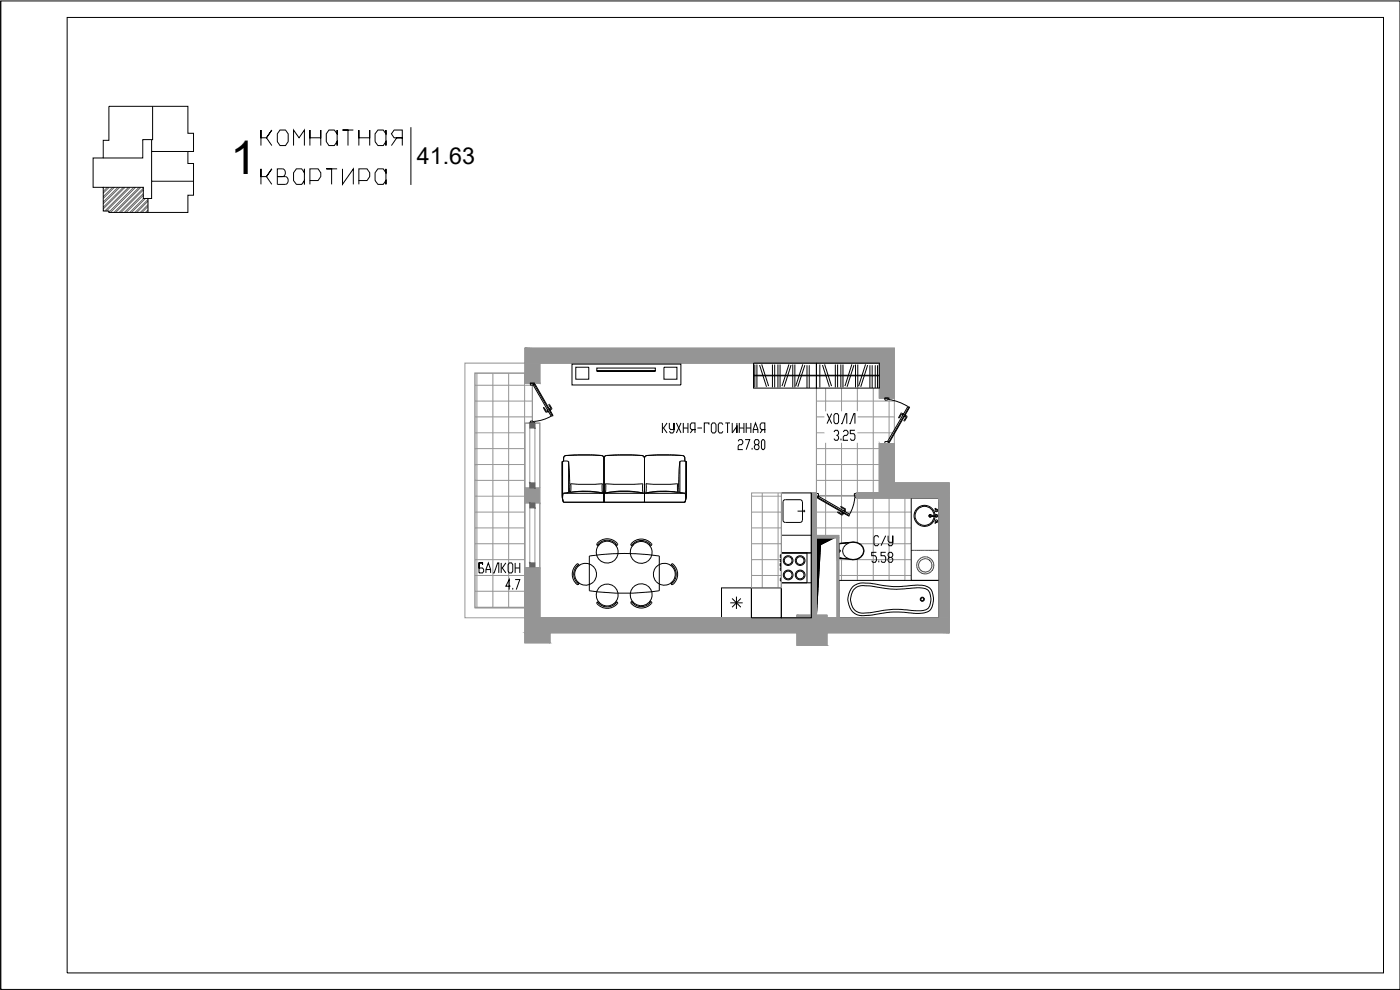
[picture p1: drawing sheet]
<svg xmlns="http://www.w3.org/2000/svg" width="420mm" height="297mm" viewBox="0 0 420 297" stroke-linecap="round" stroke-linejoin="round" font-family="sans-serif">
<defs><g id="words">
<text font-size="14" x="69.1" y="52.3">1</text>
<text font-size="7" x="125.1" y="49.2">41.63</text>
</g></defs>
<!-- layer: 0 -->
<g fill="none" stroke="#000" stroke-width=".3">
<path d="M.2 .3h420v296.6h-420zM.2 .3v296.6M172.8 110.2h3.9v3.6h-3.9zM199.3 110.2h3.9v3.6h-3.9zM226.1 109h18.9v7.4h-18.9zM226.1 112.6h37.8M226.1 112.8h37.8M226.5 109.4v6.8M227.2 109.4v6.8M228 109.5l2 6.6M228.6 109.3l2.1 6.6M231.8 109.4v6.8"/>
<path d="M232.5 109.4v6.8M233.5 109.4v6.8M234.1 109.4v6.8M236.8 109.3l-2.1 6.6M237.4 109.5l-2.1 6.6M237.9 109.4v6.8M238.5 109.4v6.8M240.9 109.3l-2.1 6.6M241.6 109.5l-2.2 6.6M242.2 109.6v6.8M242.9 109.6v6.8M245 109h18.9v7.4h-18.9z"/>
<path d="M246 109.4v6.8M246.8 109.5l2.1 6.6M247.5 109.3l2.1 6.6M250.7 109.4v6.8M251.4 109.4v6.8M252.3 109.4v6.8M253 109.4v6.8M255.7 109.3l-2.1 6.6M256.3 109.5l-2.1 6.6M256.8 109.4v6.8M257.4 109.4v6.8M259.8 109.3l-2.1 6.6"/>
<path d="M260.4 109.5l-2.1 6.6M261.1 109.6v6.8M261.7 109.6v6.8M262.7 109.6v6.8M263.4 109.6v6.8M234.5 147.9h9v37.5h-9zM239.4 153.4h2.2M240.8 150.6l-.2-.5-.5-.2h-4.4l-.5 .2-.2 .5v5.5M240.8 156.1l-.2 .5-.5 .1h-4.4l-.5-.1-.2-.5M240.8 150.6v5.5M241.3 153v.7M216.5 176.4h9v9h-9z"/>
<path d="M219.7 179.6l2.6 2.6M221 179v3.7M222.3 179.6l-2.6 2.6M225.5 176.4h9v9h-9zM234.5 173.5h-.3v.8h.3M234.5 166.4h-.3v.9h.3M234.5 167.8h-.3v.8h.3M234.5 169h-.3v.9h.3M234.5 170.3h-.3v.9h.3M234.5 174.9h9M234.5 165.9h9M234.5 160.6h9"/>
<path d="M242.2 165.9v9M219.2 180.9h3.7M.2 296.9h.1"/>
<circle cx="236.5" cy="172.5" r="1.46"/>
<circle cx="236.5" cy="168.2" r="1.46"/>
<circle cx="236.5" cy="168.2" r="1.16"/>
<circle cx="236.5" cy="172.5" r="1.16"/>
<circle cx="240.1" cy="172.5" r="1.46"/>
<circle cx="240.1" cy="168.2" r="1.46"/>
<circle cx="240.1" cy="168.2" r="1.16"/>
<circle cx="240.1" cy="172.5" r="1.16"/>
</g>
<path d="M157.5 109h-18v76.4h18v-3h-15v-70.4h15M157.5 104.5h110.9v15h-4.5v-10.5h-101.9v6h-4.5zM157.5 126.9h4.5v19.5h-4.5zM157.5 150.9h4.5v19.5h-4.5zM157.5 170.4h4.5v15h77.2v-.8h4.3v-36.7h1.5v36.7h3.2v.8h33.7v-36h-24.9v-1.5h6.9v-14.8h4.5v11.8h16.5v45h-36.7v3.7h-9v-3.7h-74.2v3h-7.5z" fill="none" stroke="#939598" stroke-width=".3"/>
<g fill="#939598" stroke="#939598" stroke-width=".3">
<path d="M263.9 147.9h21z"/>
<path d="M157.5 104.5l110.9 4.5v-4.5zM157.5 104.5l110.9 4.5h-110.9z"/>
<path d="M157.5 109l4.5 6v-6zM157.5 109l4.5 6h-4.5z"/>
<path d="M263.9 109l4.5 10.5v-10.5zM263.9 109l4.5 10.5h-4.5z"/>
<path d="M157.5 146.4l4.5 4.5v-4.5zM157.5 146.4l4.5 4.5h-4.5z"/>
<path d="M263.9 133.1l4.5 11.8v-11.8zM263.9 133.1l4.5 11.8h-4.5z"/>
<path d="M263.9 144.9l21 3v-3zM263.9 144.9l21 3h-21zM257 147.9h27.9z"/>
<path d="M257 147.9l27.9 1.5v-1.5zM257 147.9l27.9 1.5h-27.9z"/>
<path d="M243.5 147.9l1.5 36.7v-36.7zM243.5 147.9l1.5 36.7h-1.5z"/>
<path d="M281.9 149.4l3 36v-36zM281.9 149.4l3 36h-3z"/>
<path d="M239.2 184.6l9 .8v-.8zM239.2 184.6l9 .8h-9z"/>
<path d="M157.5 170.4l4.5 15v-15zM157.5 170.4l4.5 15h-4.5z"/>
<path d="M157.5 185.4l127.4 4.5v-4.5zM157.5 185.4l127.4 4.5h-127.4z"/>
<path d="M157.5 189.9l7.5 3v-3zM157.5 189.9l7.5 3h-7.5z"/>
<path d="M239.2 189.9l9 3.7v-3.7zM239.2 189.9l9 3.7h-9z"/>
<path d="M245 160.6l6.8 .8v-.8zM245 160.6l6.8 .8h-6.8z"/>
<path d="M251.2 161.4l.6 24v-24zM251.2 161.4l.6 24h-.6z"/>
</g>
<path d="M159 126.9h1.5v19.5h-1.5zM159 150.9h1.5v19.5h-1.5z" fill="none" stroke="#939598" stroke-width=".3"/>
<g fill="none" stroke="#939598" stroke-width=".3">
<path d="M247.8 116.4v7M252.6 116.4v7M257.3 116.4v7M262.1 116.4v31.5M266.8 119.9v11.8M245 139.4h18.9M245 134.6h18.9M245 129.9h2.4M245 125.1h2.4M245 120.3h23.4M247.8 132.9v27.7M252.6 132.9v30.1"/>
<path d="M257.3 132.9v15M257.3 129.9h10.6M257.3 125.1h11.1M225.6 158.4h8.9M225.6 153.7h8.9M225.6 148.9h8.9M228.8 147.9v28.5M233.5 147.9v28.5M245 158.4h28.5M245 153.7h28.5M245 148.9h12M245 144.1h18.9"/>
<path d="M257.3 149.4v13.4M262.1 149.4v24.7M266.8 149.4v24.7M271.6 149.4v24.7M225.6 172.7h8.9M225.6 167.9h8.6M225.6 163.1h8.9M251.8 172.7h21.7M251.8 167.9h3.6M252.6 167.5v6.6M256.6 167.9h16.9M257.3 167.8v6.3"/>
<path d="M258 163.1h15.5"/>
</g>
<g fill="none" stroke="#939598" stroke-width=".3">
<path d="M142.5 112h15v3h2.3v11.9h-2.3v55.5h-15zM142.5 115.6h17.3M143.1 112v70.4M147.9 112v70.4M152.7 112v70.4M157.4 112v70.4M245 109h18.9v10.5h4.5v13.6h-4.5v14.8h-6.9v.8h-12zM142.5 139.4h15M142.5 134.6h15M142.5 129.9h15M142.5 125.1h17.3M142.5 120.3h17.3"/>
<path d="M142.5 158.4h15M142.5 153.7h15M142.5 148.9h15M142.5 144.1h15M245 148.7h12v.7h24.9v36h-33.7v-.8h-3.2zM142.5 177.4h15M142.5 172.7h15M142.5 167.9h15M142.5 163.1h15M142.5 182.2h15"/>
</g>
<path d="M162 109h83v38.9h-1.5v36.7h-4.3v.8h-77.2v-58.5h-2.2v-11.9h2.2zM225.6 147.9h8.9v28.5h-8.9z" fill="none" stroke="#939598" stroke-width=".3"/>
<g fill="#000" stroke="#000" stroke-width=".3">
<path d="M245 161.4h5.3l-4 2z"/>
<path d="M245 161.4v2h1.3zM245 163.4h1.3l-1.3 21.2z"/>
</g>
<path d="M245 161.4h5.3l-4 2-1.3 21.2z" fill="none" stroke="#000" stroke-width=".3"/>
<path d="M245 160.6h6.8v24.8h-.6v-24h-6.2z" fill="none" stroke="#bababa" stroke-width=".3"/>
<g fill="none" stroke="#000" stroke-width=".3">
<path d="M159 115h1.5M159.2 115v.6l1.2-.2M160.4 115.4l.2-.1 5.4 9.4-.2 .1zM160.4 115v.4M160.4 115.4l-.3 .2 5.3 9.3 .4-.2M265.4 119.5h1.5M265.6 119.5v.5l1.1-.1v-.4M266.7 119.9a15.6 15.6 0 0 1 5.7 2M159 126.9h1.5M159.2 126.9v-.5l1.2 .1v.4M163.1 122.4l.7 1.2 .7-.2-.2 .2M163.1 122.4l.2-.1 .7 1.2 .4-.3"/>
<path d="M164.3 122.9l.4 .7M164.7 121.5l.7 1.1-.4 .2M164.7 121.5l.2-.1 .7 1.1-.5 .5M164.8 122.6l.4 .7M165.4 124.9l-2.1 .9-2.9 .6M265.4 133.1h1.5M266.7 132.6l-1.1-.1v.6M266.7 132.6v.5M269.7 125.2l.2 .1M270.4 124.1l-.7 1.2M270.6 124l-.3 .1M270.7 124l.4 .2-.2-.1"/>
<path d="M270.8 124.7v.1M270.9 124.4l-.3-.2-.7 1.2M271.3 124.1l-.5 .6M271.3 126.1l.2 .2M271.4 125.1h.1M271.6 124.8l.4 .2-.7 1.2M271.7 124.6l.4 .2M271.8 124.4l-.4 .7M272.1 124.8l.1 .3-.7 1.2M272.8 122.2l-.3-.2-6.1 10.4 .3 .2M272.8 122.1l.2 .1-6.1 10.5h-.2zM245 148.1h.6l-.2 1.2"/>
<path d="M245 149.3h.4M245 147.9v1.5M245.4 149.3l9.5 5.4-.1 .2-9.5-5.5zM245.4 149.3l.3-.4 9.3 5.4-.2 .3M251.5 153.8l1.3 .7 .4-.5M251.5 153.6l-.1 .2M251.6 153.6l1.1 .7 .2-.4M252.4 152.2l1.1 .7-.2 .3M252.5 152l-.1 .2M252.5 152l1.2 .7M252.6 153.7l.8 .4M252.9 153.1l.8 .5"/>
<path d="M253.6 152.6l-.1 .8 .1-.2M256.5 149.3h.5M256.5 149.3l-.6 2.9-.9 2.1M257 148.1h-.6l.1 1.2M257 147.9v1.5"/>
<circle cx="160.1" cy="115.5" r=".06"/>
<circle cx="266.5" cy="132.6" r=".06"/>
<circle cx="245.5" cy="149" r=".06"/>
</g>
<g fill="none" stroke="#000" stroke-width=".3">
<path d="M32.7 31.9h23.7v8.1h1.7v5.5h-1.7v3.6h1.7v9.5h-1.7v5.1h-23.7v-.4h-1.7v-7.1h-3.1v-8.8h3.1v-5.3h1.7zM45.8 31.9v10h-3v5.5h-11.8M84 39h1.7l.8 1.2v2.3l-.8 1.2h-1.7l-.8-1.2v-2.3zM98.7 39h1.6l.9 1.2v-1.2v4.7v-1.2l-.9 1.2h-1.6l-.8-1.2v-2.3zM106 39h-3.2h1.6v4.7M113.4 39h1.6l.8 1.2v-1.2v4.7v-1.2l-.8 1.2h-1.6l-.8-1.2v-2.3zM123.3 38.2v17.3M31 56.2h12v3.3h1.4M45.5 41.9v3.6h10.9M45.5 45.5v8.9h12.6M45.5 54.4v5.1h-1.1v4.2M78.3 43.7v-4.7v2.3h1.7l1.6-2.3-1.6 2.3 1.6 2.4"/>
<path d="M78.3 55.3v-4.6v2.3h1.7l1.6-2.3-1.6 2.3 1.6 2.3M84.8 50.7a1.23 1.23 0 0 1 .8 1.1 1.23 1.23 0 0 1-.8 1.2M84.8 50.7h-1.6v4.6h2.5a1.24 1.24 0 0 0 .8-1.2 1.24 1.24 0 0 0-.8-1.1h-2.5h1.6M88.1 43.7v-4.7l1.6 2.3 1.7-2.3v4.7M88.9 50.7h1.7l.8 1.1v-1.1v4.6v-1.1l-.8 1.1h-1.7l-.8-1.1v-2.4zM93 43.7v-4.7v2.3h3.3v-2.3v4.7M93 54.2h2.5l.8-1.2v-1.2l-.8-1.1h-2.5v4.6M101.2 50.7h-3.3h1.6v4.6M102.8 50.7v4.6l3.2-4.6v4.6M107.7 43.7v-4.7v2.3h3.3v-2.3v4.7M107.7 54.2h2.5l.8-1.2v-1.2l-.8-1.1h-2.5v4.6M113.4 50.7h1.6l.8 1.1v-1.1v4.6v-1.1l-.8 1.1h-1.6l-.8-1.1v-2.4z"/>
<path d="M117.5 43.7l1.6-2.4h-.8l-.8-1.1 .8-1.2h2.4v2.3h-1.6h1.6v2.4M171.7 109.2h32.6v6.3h-32.6zM179.1 111.3h17.6v-.9h-17.6v.9h17.6M168.7 138.5h.1M168.7 138.5v10.8l.4 1.4M168.7 138.5v10M168.8 138.5v11M168.8 138.5l.8-.2 1 .2M169.1 138.4l-.3 .1M169.9 136.7l-.7 .4-.1 1.3M180.5 136.7l.5 .2 .2 .5M180.5 136.7l-5.3-.2-5.3 .2"/>
<path d="M182 136.7l-.5 .2-.2 .5-.2-.5a45.7 45.7 0 0 0-11.2-.2M182 136.7l3.9-.2 6.8 .2M182 136.7l-.6 .3-.1 .4v13.3M192.6 136.7l-5.3-.2-5.3 .2M192.6 136.7l.6 .2 .2 .5M192.7 136.7l.5 .2 .2 .5M193.4 137.4v13.3M193.4 137.4l.2-.5a45.2 45.2 0 0 1 11.5-.2l.4 .4v1.3M194.1 136.7l5.4-.2 5.3 .2M194.2 136.7l-.6 .2-.2 .5M198.8 126.9v3M199.1 128.4l1.1 1.5"/>
<path d="M200.2 126.9l-1.1 1.5h-.3M200.9 126.9v1.5l.4 .5h1v-2v2.5l-.4 .5h-.6l-.4-.5M203 126.9l1.4 3M204 138.4l-.3 4.7v4.6M204 138.5v9.3M204.4 126.9l-1.4 3M204.8 136.7l.6 .4 .1 1.3M205.1 126.9v3M205.1 128.4h1.4M205.5 138.4l.4 .1M205.8 138.5l-1.1-.2-.7 .2M205.9 138.5h.1"/>
<path d="M205.9 138.5v11M206 138.5v10.8l-.4 1.4M206 138.5v10M206.5 126.9v3M207.2 129.9l.7-1h.7v-2h-1.1l-.3 .5v1l.3 .5h1.1v1M209.3 128.4h1.4M212.8 127.4v-.5h-1.4v3M213.8 126.9h.7l.4 .5v2l-.4 .5h-.7l-.3-.5v-2zM217 127.4l-.4-.5h-.7l-.3 .5v2l.3 .5h.7l.4-.5M217.7 126.9h1.4M218.4 126.9v3M219.8 126.9v3l1.3-2v2v-3"/>
<path d="M221.5 132.4l.4-.5h.6l.4 .5v.5l-.4 .5h-.6l-.4 .5v1h1.4M221.9 128.4h1.4M221.9 126.9v3M223.3 126.9v3M223.6 131.9h1.4l-1.1 3M223.9 128.4h1.4M223.9 126.9v3M225.3 126.9v3M225.7 134.4v.5M226.1 129.9v-1l.6-2 .8 2v1M226.1 128.9h1.4M226.7 133.4l-.3-.5v-.5l.3-.5h.8l.3 .5v.5l-.3 .5h-.8l-.3 .5v.5l.3 .5h.8l.3-.5v-.5l-.3-.5"/>
<path d="M228.1 129.9l.8-1h.6v-2h-1l-.4 .5v1l.4 .5h1v1M228.9 131.9h.3l.3 .5v2l-.3 .5h-.3l-.4-.5v-2zM248.2 124.1l1.4 3M249.6 124.1l-1.4 3M250.3 129.6l.4-.5h.6l.4 .5v.5l-.4 .5h-.3M250.7 124.1h.6l.4 .5v2l-.4 .5h-.6l-.4-.5v-2zM251.3 130.6l.4 .5v.5l-.4 .5h-.6l-.4-.5M252.4 127.1h.3l1.1-3h.3v3M252.4 131.6v.5M253.1 129.6l.3-.5h.7l.4 .5v.5l-.4 .5h-.7l-.3 .5v1h1.4M254.8 127.1h.4l1-3h.4v3M256.6 129.1h-1.4v1h1l.4 .5v1l-.4 .5h-.7l-.3-.5"/>
<path d="M168.7 148.5l.4 2.2M169.1 150.7l-.3-1.4 .3-1.3a38.5 38.5 0 0 1 12.1 0 38.8 38.8 0 0 1 12.2 0 38.8 38.8 0 0 1 12.2 0l.2 1.3-.2 1.4M169.1 148h36.5M169.1 150.7h36.5M170.9 147.7l.1-4.6-.4-4.7v9.4M171.2 145.1v2.6M171.3 145.1l4.7 .3 4.8-.3M180.8 145.1v2.8a24.9 24.9 0 0 0-9.6-.2M181.7 147.9a25.8 25.8 0 0 1 11.2 0M181.7 145.2l6.1 .2 5.1-.2M181.7 145.1v2.8M192.9 145.1l.1 2.8"/>
<path d="M193.8 145.1l4.8 .3 4.8-.3M193.9 145.1l-.1 2.8a25.7 25.7 0 0 1 9.6-.2M203.4 145.1l.1 2.6M206 148.5l-.5 2.2M273.5 149.4h8.4v24.7h-8.4zM279.2 154.6l-.2 .2 .2 .2h1.9l.1-.2-.2-.2M279.2 154.6h1.9M279.4 154.6l-.3-.1-.3 .3 .3 .3 .3-.1M279.5 154.6a.4 .4 0 0 0-.6-.1 .4 .4 0 0 0 0 .6 .4 .4 0 0 0 .6-.1M280.3 154.6a2.86 2.86 0 0 0-4.3-2.3 2.86 2.86 0 0 0 0 4.9 2.86 2.86 0 0 0 4.3-2.3M280.6 154.6a3.2 3.2 0 0 0-4.8-2.5 3.2 3.2 0 0 0 .1 5.4 3.2 3.2 0 0 0 4.7-2.6M280.7 154.6a.4 .4 0 0 1 .6-.1 .4 .4 0 0 1 0 .6 .4 .4 0 0 1-.6-.1"/>
<path d="M280.8 156.7a.4 .4 0 0 1 .1-.7 .4 .4 0 0 1 .5 .4 .4 .4 0 0 1-.5 .4M280.9 152.8a.4 .4 0 0 1 .5 .3 .4 .4 0 0 1-.5 .4 .4 .4 0 0 1-.1-.7M281.1 156.4l-.5 .7 .5-.7M281.1 153.1l-.5-.6 .5 .7M143.8 168.9h1v.5v-.5h-1v1.5h1l.4 .5v.5l-.4 .5h-1zM145.8 171.9v-1l.8-2 .6 2v1M145.8 170.9h1.4M148 171.9h.3l1.1-3h.3v3M150.4 168.9v3M150.7 170.4l1.1 1.5M151.8 168.9l-1.1 1.5h-.3M152.8 168.9h.7l.4 .5v2l-.4 .5h-.7l-.3-.5v-2z"/>
<path d="M153.2 175.9h-1.4l1-2v3M153.9 176.4v.5M154.6 173.9h1.4l-1.1 3M154.6 168.9v3M154.6 170.4h1.4M156 168.9v3M173.1 169.2h.3l.2 .2a3.6 3.6 0 0 0-.2 5.6M173.2 169.3a3.8 3.8 0 0 0 .3 6.1M173.3 169.7l.2 .3M173.5 175v.4M173.5 174.6l-.2 .3M173.5 169.2l.4 .5"/>
<path d="M173.9 174.9l-.4 .6M176.9 177.2a73.8 73.8 0 0 0 20.9 0M176.9 177.3v-10.5a72.7 72.7 0 0 1 21 0v10.5M179.1 163.4l.1 .1a3.8 3.8 0 0 1 5.9 0h.2l-.4 .3M179.1 163.4l.5 .4M179.2 163.1a4 4 0 0 1 6.1 0M179.2 163.1l-.1 .3M179.6 163.3l.3 .2M184.9 163.3l-.3 .1M185.3 163v.4M189.4 163.5l.4 .4M189.4 163.2l.1 .4a3.8 3.8 0 0 1 5.9 0l.1-.1"/>
<path d="M189.4 163.2a4 4 0 0 1 6.1 0M189.9 163.4l.3 .2M195.1 163.4l-.2 .1M195.5 163.6l-.3 .3M195.5 163.1v.4M201.3 174.9l.3 .6M201.6 174.6l.2 .3M201.6 169.2l-.3 .5M201.8 169.7l-.2 .3M202 169.3a3.8 3.8 0 0 1-.4 6.1l.1-.4M202 169.2h-.3l-.1 .2a3.6 3.6 0 0 1 .1 5.6M251.8 174.1h30.1v11.3h-30.1z"/>
<path d="M251.8 163.1v4.4M251.8 164.8l.2 .1v.8l-.2 .1M251.8 163.1h.2M251.8 167.5h.5M251.8 167.5l2.8 .2M252 163l-.2 .1M252.1 165v.6zM252.3 167.5h.1M252.3 167.5v.1M253.8 163.5a3.3 3.3 0 0 1 5.4 1.8 3.2 3.2 0 0 1-3.2 2.6 3.2 3.2 0 0 1-3.1-2.6l.2-1zM254.6 162.9l-2.8 .2M254.6 162.8a3.3 3.3 0 0 1 4.7 2.5 3.3 3.3 0 0 1-4.6 2.5l-2.9-.3"/>
<path d="M255.2 162.7l-3.4 .4M255.9 176.1a4.9 4.9 0 0 1 3.8-1.2l1.5 .1a34 34 0 0 0 14.1 .5 4 4 0 0 1 4.9 4.3l-.1 .5a3.2 3.2 0 0 1-2.3 3.5l-2.5 .3a37.2 37.2 0 0 0-14.1 .5 6.2 6.2 0 0 1-4.8-.6 5.6 5.6 0 0 1-.5-7.9zM256.5 176.6a3.7 3.7 0 0 1 3.1-.8h1.5a36.5 36.5 0 0 0 14.3 .5 3.4 3.4 0 0 1 3.6 1.5 4.7 4.7 0 0 1-.7 4.9 11.1 11.1 0 0 1-6.1 .3h-.8a34.2 34.2 0 0 0-10.3 .8l-1.5 .1a3.8 3.8 0 0 1-4.4-4l.1-.5a4.7 4.7 0 0 1 1.2-2.8zM263 165.7h-1.4v1h1.1l.3 .5v1l-.3 .5h-.7l-.4-.5M263.7 161.2l-.3-.5h-.7l-.4 .5v2l.4 .5h.7l.3-.5M263.7 168.2v.5M265.8 165.7h-1.4v1h1.1l.3 .5v1l-.3 .5h-.7l-.4-.5M265.8 160.7l-1.4 3M266.5 160.7v1.5l.4 .5h1v-2v2.5l-.4 .5h-.6l-.4-.5M266.9 167.2l-.4-.5v-.5l.4-.5h.6l.4 .5v.5l-.4 .5h-.6l-.4 .5v.5l.4 .5h.6l.4-.5v-.5l-.4-.5M273.5 165.1h1M274.6 165.1h2.8"/>
<path d="M275.1 169.4l.1 .9M275.2 170.3l.1 .2M275.3 170.5l.4 .8M275.3 168.6l-.2 .8M275.5 168.3l-.1 .2M275.6 168.2l-.1 .1M275.7 169.4v.4M275.7 171.3l.5 .4M275.7 169.2v.2M275.7 169.9v.1M275.8 170.1v.2M275.8 170.3l.1 .2"/>
<path d="M275.8 167.8l-.2 .3M275.9 170.5l.1 .2M276 168.6l-.2 .5M276 167.7l-.1 .1M276 170.7l.1 .1M276.1 170.9l.2 .1M276.2 171.7l.2 .2M276.3 171.1l.5 .3M276.3 168.2l-.3 .4M276.4 171.9l.4 .1M276.4 168.1l-.1 .1M276.6 168h-.1"/>
<path d="M276.8 167.2l-.7 .4M276.8 172l.6 .2M276.8 171.4l.6 .2M277 167.8l-.4 .1M277 167.2h-.2M277.2 167.1l-.1 .1M277.2 167.7l-.1 .1M277.3 167.7h.2M277.5 167.1h-.2M277.5 167.1h.4M277.5 167.7h.4M277.5 165.1h4.4"/>
<path d="M278 167.1h.1M278 167.7h.1M278.2 167.1l.6 .2M278.2 167.7l.9 .5M278.3 172.1l-.8 .1M278.3 171.5l-.8 .1M278.5 172l-.2 .1M278.5 171.4l-.2 .1M278.7 171.4h-.1M278.8 167.3l.1 .1M278.9 171.2l-.1 .1M279 167.5l.5 .3"/>
<path d="M279.1 168.3l.1 .1M279.3 168.4l.1 .2M279.4 168.6l.1 .2M279.4 170.5l-.5 .7M279.5 168.8l.1 .2M279.5 171.5l-.9 .5M279.5 167.8l.3 .4M279.6 169v.2M279.6 170.1l-.1 .4M279.7 169.7l-.1 .3M279.7 169.2v.4M279.8 168.2l.3 .6"/>
<path d="M279.9 170.9l-.4 .5M280.1 168.8l.1 .2M280.2 169v.2M280.2 170.3l-.3 .6M280.2 170.1v.2M280.2 169.2v.8M179.1 180.8l.1-.1a3.8 3.8 0 0 0 5.9 0l.3 .2-.1 .2M179.6 180.5l-.5 .3a3.8 3.8 0 0 0 6.2 .3M179.9 180.8l-.3 .2M184.6 180.8l.3 .2M184.9 180.5l.4 .3M189.3 180.7l.1 .4"/>
<path d="M189.3 180.7l.2-.1a3.8 3.8 0 0 0 5.9 0l.2 .2a3.9 3.9 0 0 1-6.2 .2M189.8 180.4l-.4 .3M190.2 180.7l-.3 .2M194.9 180.7l.2 .2M195.2 180.4l.3 .3"/>
<circle cx="175.7" cy="172.3" r="3.3"/>
<circle cx="182.2" cy="165.7" r="3.3"/>
<circle cx="182.2" cy="178.5" r="3.3"/>
<circle cx="192.4" cy="165.7" r="3.3"/>
<circle cx="192.4" cy="178.4" r="3.3"/>
<circle cx="199.4" cy="172.3" r="3.3"/>
<circle cx="276.8" cy="179.8" r=".44"/>
<circle cx="276.8" cy="179.8" r=".61"/>
</g>
<g fill="#636466" stroke="#636466" stroke-width=".3">
<path d="M159 144.9l1.5 1.5v-1.5zM159 144.9l1.5 1.5h-1.5z"/>
<path d="M159 126.9l1.5 1.5v-1.5zM159 126.9l1.5 1.5h-1.5z"/>
<path d="M159 150.9l1.5 1.5v-1.5zM159 150.9l1.5 1.5h-1.5z"/>
<path d="M159 168.9l1.5 1.5v-1.5zM159 168.9l1.5 1.5h-1.5z"/>
</g>
<g fill="none" stroke="#636466" stroke-width=".3">
<path d="M31.2 56.2l-.2 .2M32.2 56.2l-1.2 1.2M32.8 56.2l-1.8 1.7M33.8 56.2l-2.8 2.8M34.3 56.2l-3.3 3.3M35.4 56.2l-4.4 4.4M35.9 56.2l-4.9 4.9M37 56.2l-6 6M37.5 56.2l-6.5 6.5M38.6 56.2l-7.1 7.1M39.1 56.2l-7.1 7.1M40.1 56.2l-7.4 7.5"/>
<path d="M40.7 56.2l-7.6 7.5M41.7 56.2l-7.5 7.5M42.2 56.2l-7.5 7.5M43 56.5l-7.2 7.2M43 58.1l-5.7 5.6M43 57l-6.7 6.7M43 58.6l-5.1 5.1M43.1 59.5l-4.2 4.2M43.6 59.5l-4.1 4.2M44.4 59.8l-3.9 3.9M44.4 61.4l-2.3 2.3M44.4 63l-.7 .7"/>
<path d="M44.4 60.4l-3.3 3.3M44.4 62l-1.8 1.7M44.4 63.5l-.2 .2"/>
</g>
<path d="M20.2 5.2h395v286.7h-395z" fill="none" stroke="#000" stroke-width=".3"/>
<use href="#words"/>
</svg>
